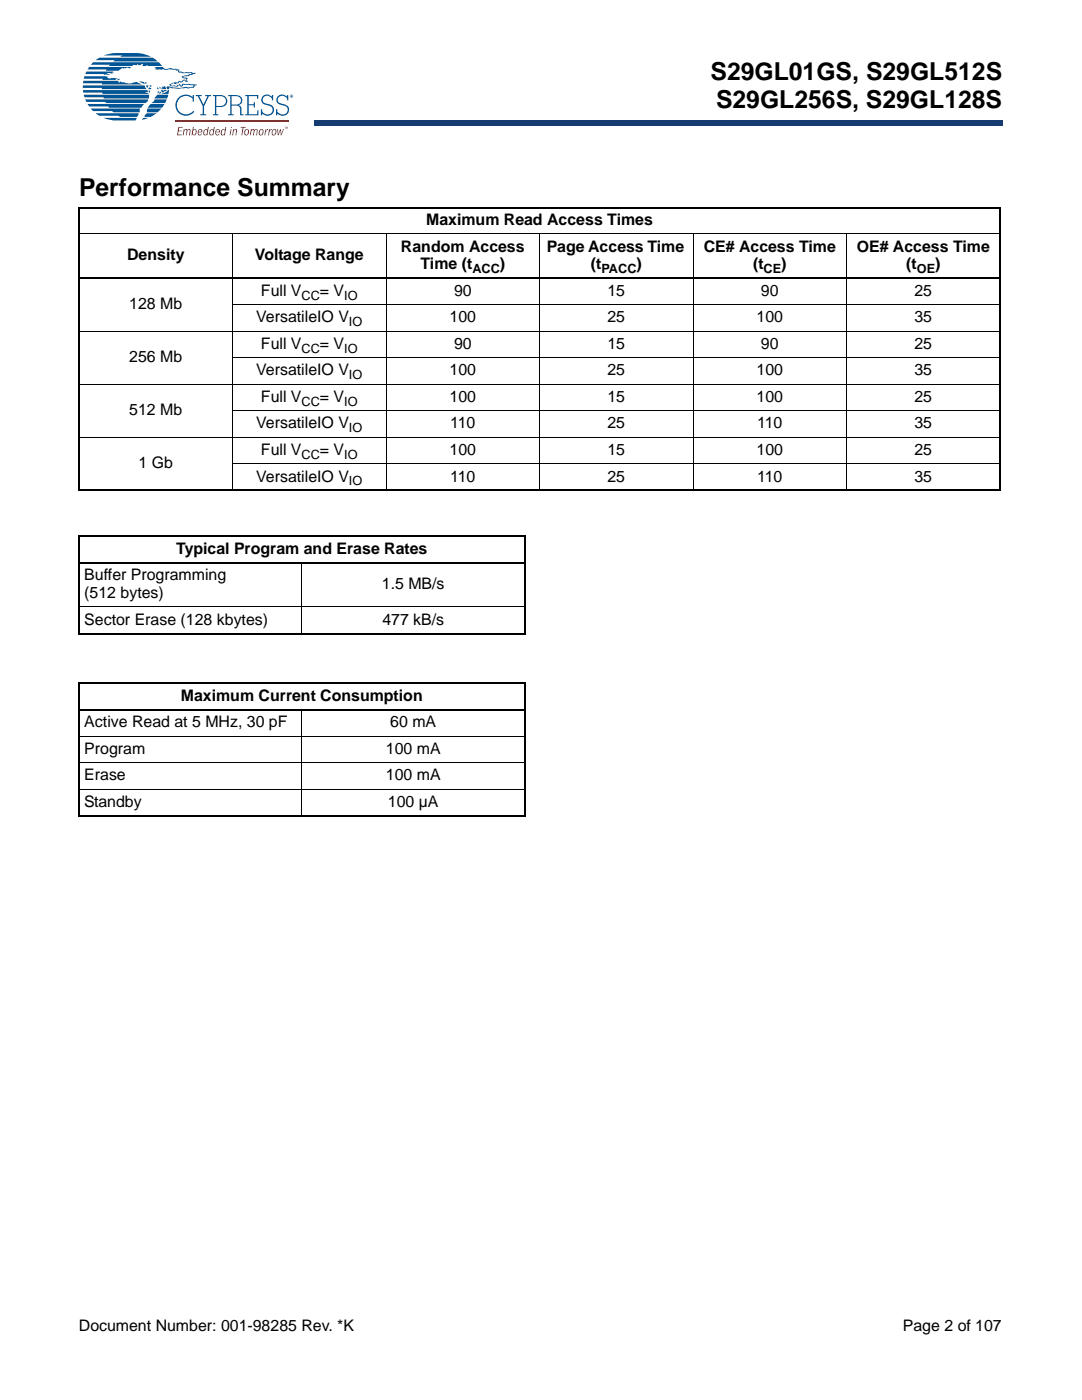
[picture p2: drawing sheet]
<svg xmlns="http://www.w3.org/2000/svg" width="216mm" height="279mm" viewBox="0 0 216 279" stroke-linecap="round" stroke-linejoin="round" font-family="sans-serif">
<defs><g id="words">
<g font-size="4.9">
<text x="141.8" y="16">S29GL01GS, S29GL512S</text>
<text x="142.9" y="21.6">S29GL256S, S29GL128S</text>
<text x="15.8" y="39.1">Performance Summary</text>
</g>
<g font-size="3.2">
<text x="85" y="44.9">Maximum Read Access Times</text>
<text x="25.4" y="52">Density</text>
<text x="50.9" y="52">Voltage Range</text>
<text x="80" y="50.2">Random Access</text>
<text x="83.9" y="53.8">Time (t</text>
<text x="99.7" y="53.8">)</text>
<text x="109.1" y="50.2">Page Access Time</text>
<text x="117.9" y="53.8">(t</text>
<text x="127" y="53.8">)</text>
<text x="140.4" y="50.2">CE# Access Time</text>
<text x="150.3" y="53.8">(t</text>
<text x="155.9" y="53.8">)</text>
<text x="171" y="50.2">OE# Access Time</text>
<text x="180.8" y="53.8">(t</text>
<text x="186.6" y="53.8">)</text>
<text x="52.1" y="59.1">Full V</text>
<text x="63.8" y="59.1">= V</text>
<text x="90.6" y="59.1">90</text>
<text x="121.2" y="59.1">15</text>
<text x="151.8" y="59.1">90</text>
<text x="182.5" y="59.1">25</text>
<text x="25.8" y="61.7">128 Mb</text>
<text x="51.1" y="64.3">VersatileIO V</text>
<text x="89.7" y="64.3">100</text>
<text x="121.2" y="64.3">25</text>
<text x="151" y="64.3">100</text>
<text x="182.5" y="64.3">35</text>
<text x="52.1" y="69.6">Full V</text>
<text x="63.8" y="69.6">= V</text>
<text x="90.6" y="69.6">90</text>
<text x="121.2" y="69.6">15</text>
<text x="151.8" y="69.6">90</text>
<text x="182.5" y="69.6">25</text>
<text x="25.8" y="72.3">256 Mb</text>
<text x="51.1" y="74.9">VersatileIO V</text>
<text x="89.7" y="74.9">100</text>
<text x="121.2" y="74.9">25</text>
<text x="151" y="74.9">100</text>
<text x="182.5" y="74.9">35</text>
<text x="25.8" y="82.9">512 Mb</text>
<text x="52.1" y="80.2">Full V</text>
<text x="63.8" y="80.2">= V</text>
<text x="89.7" y="80.2">100</text>
<text x="121.2" y="80.2">15</text>
<text x="151" y="80.2">100</text>
<text x="182.5" y="80.2">25</text>
<text x="51.1" y="85.5">VersatileIO V</text>
<text x="89.8" y="85.5">110</text>
<text x="121.2" y="85.5">25</text>
<text x="151.1" y="85.5">110</text>
<text x="182.5" y="85.5">35</text>
<text x="27.6" y="93.5">1 Gb</text>
<text x="52.1" y="90.8">Full V</text>
<text x="63.8" y="90.8">= V</text>
<text x="89.7" y="90.8">100</text>
<text x="121.2" y="90.8">15</text>
<text x="151" y="90.8">100</text>
<text x="182.5" y="90.8">25</text>
<text x="51.1" y="96.1">VersatileIO V</text>
<text x="89.8" y="96.1">110</text>
<text x="121.2" y="96.1">25</text>
<text x="151.1" y="96.1">110</text>
<text x="182.5" y="96.1">35</text>
<text x="35.1" y="110.6">Typical Program and Erase Rates</text>
<text x="16.8" y="115.8">Buffer Programming</text>
<text x="16.8" y="119.4">(512 bytes)</text>
<text x="76.2" y="117.6">1.5 MB/s</text>
<text x="16.8" y="124.7">Sector Erase (128 kbytes)</text>
<text x="76.3" y="124.7">477 kB/s</text>
<text x="36.1" y="139.8">Maximum Current Consumption</text>
<text x="16.8" y="145.1">Active Read at 5 MHz, 30 pF</text>
<text x="77.9" y="145.1">60 mA</text>
<text x="16.8" y="150.4">Program</text>
<text x="16.8" y="155.7">Erase</text>
<text x="77" y="155.7">100 mA</text>
<text x="77" y="150.4">100 mA</text>
<text x="16.8" y="161">Standby</text>
<text x="77.4" y="161">100 µA</text>
<text x="15.7" y="265.6">Document Number: 001-98285 Rev. *K</text>
<text x="180.1" y="265.6">Page 2 of 107</text>
</g>
<g font-size="2.5">
<text x="60.2" y="59.8">CC</text>
<text x="68.7" y="59.8">IO</text>
<text x="94.3" y="54.5">ACC</text>
<text x="120" y="54.5">PACC</text>
<text x="152.4" y="54.5">CE</text>
<text x="182.9" y="54.5">OE</text>
<text x="69.6" y="65.1">IO</text>
<text x="60.2" y="70.4">CC</text>
<text x="68.7" y="70.4">IO</text>
<text x="69.6" y="75.7">IO</text>
<text x="60.2" y="81">CC</text>
<text x="68.7" y="81">IO</text>
<text x="69.6" y="86.3">IO</text>
<text x="60.2" y="91.6">CC</text>
<text x="68.7" y="91.6">IO</text>
<text x="69.6" y="96.9">IO</text>
</g>
</g></defs>
<path d="M62.8 24.1h137.3v.9h-137.3z" fill="#163b71"/>
<path d="M62.7 25h137.3M62.8 24.1h137.2" fill="none" stroke="#163b71" stroke-width=".2"/>
<path d="M62.7 24h.2v1h-.2z" fill="#163b71"/>
<path d="M16.5 10.6h42v16.5h-42z" fill="#fff"/>
<g fill="#005596">
<path d="M29.8 17.4l.4 .1-.1 .2-.5 .1z"/>
<path d="M16.6 18h12.8a.28 .28 0 0 1 0 .3 .28 .28 0 0 1-.4 .1l.6 .3h-9.1l-.1-.2h-3.8z"/>
<path d="M17.2 14.3h5.5l-.3 .1 .3 .1-1.5 .1 .7 .2-.9 .1-.3 .1 .1-.2h-3.8z"/>
<path d="M19.1 12l.8-.5h10.5l1.1 .8h-8.9l.3-.3z"/>
<path d="M20.7 11.1l2-.5h4.5h-.2l1.7 .2 1.4 .5h-6.1l.5-.2z"/>
<path d="M16.6 16.1h6.9l.3 .5 .2-.3 .5 .1h.4l-.1 .2 1.3 .1a1.82 1.82 0 0 1 2.2 .2h-8v-.3h-3.7z"/>
<path d="M27.8 16.3l.5-.1 .4 .2 .1 .1 .4-.1 .1 .2-.7 .1z"/>
<path d="M16.9 15.2h4.2l.5 .1-.2 .1a.85 .85 0 0 0 1 .2h1.1l-.4 .4h-2.7l.1-.3h-3.8z"/>
<path d="M23.4 15.8l.4-.1v.3h-.4z"/>
<path d="M17.8 13.4h8.2l.1 .1-.2 .1-.5-.1-.4 .1a1.76 1.76 0 0 0-1.3 .5h-2.6l.2-.2h-3.8z"/>
<path d="M30.8 13.4h1.7a.98 .98 0 0 0 1.4 .2h.3l.1 .1 1.5 .2-.1 .2 .1 .2 .9 .2 .4-.2 1.3 .1-.1 .2h.8l-.9 .4-.3-.1-.1 .2-1.3 .2 .9 .3v.2l-.2 .2 .3 .2a.37 .37 0 0 1-.4 .2 .37 .37 0 0 1-.3-.3l-.6 .4-.4-.2-.2 .3h-.5l.2 .2h-.1a.69 .69 0 0 0-1.1 .2l1.2 .2v-.2l.6-.3 .2 .4a.61 .61 0 0 1 .9-.3l.7-.1 1.6 .2-.8 .6-2.9 .2-1.8-.3v.4h-.4a.31 .31 0 0 1-.2-.3 .31 .31 0 0 1 .3-.3l.9 .2a5.2 5.2 0 0 0 2.6-.1l.6 .2 1-.2-.1-.1 .2-.2-2.2-.1v.3l-.3 .1h-.2l-.2-.4-.4 .2v.3l-1.3-.2-.4-.3 1.1-.5a.92 .92 0 0 0 1-.3l.3 .2 .4-.3a.45 .45 0 0 1 .7 .2l-.1-.3 .1-.2a.55 .55 0 0 1-.9-.5l1.2-.2 .2-.2 .6-.1-.2-.1h-1.6l-.7-.1-.2-.1-.1-.3h-.3l-.2-.2-4.2-.1 .5-.3h-.3z"/>
<path d="M32.3 17.3l.5-.1 .2 .2 .2 .4h-1.1l.4-.2-.2-.1z"/>
<path d="M31.4 17.5l.3 .3h-.3z"/>
<path d="M16.5 17h12.4l.3 .8h-8.9v-.3h-3.8z"/>
<path d="M31.8 17.5h.3l-.1 .2z"/>
<path d="M29.9 17h.3v.2l-.1 .1h-.1z"/>
<path d="M29.2 17h.4l-.2 .5z"/>
<path d="M29.7 18l.3 .1-.1 .4-.2-.2z"/>
<path d="M18.5 12.6l.1-.2h13.1l.7 .8h-2.9l-.1-.2-.7 .2-.3-.1 .1-.4-.7 .3-.4-.2-.1 .2-.8-.1 .1 .3h-4.9l.2-.3h-3.8z"/>
<path d="M32.2 18h1.1a.44 .44 0 0 1-.7 0l-.2 .1 .4 .2-.4 .1z"/>
<path d="M32.3 18.6l.7-.2 .7-.4-.1 .7h-1.3z"/>
<path d="M32 18.3l.1 .1v.2l-.5 .1z"/>
<path d="M31.5 18.2l.3 .1-.3 .3z"/>
<path d="M16.7 18.9h13l.1 .2-.1 .6h-9l-.1-.3h-3.7z"/>
<path d="M17 19.8h12.5v.2l-.4 .6h-8l-.1-.3h-3.8z"/>
<path d="M17.5 20.7h11.2l-.5 .8h-6.4l-.2-.3-3.8 .1z"/>
<path d="M18.1 21.7h9.9l-.1 .7h-5.2l-.3-.2h-3.8z"/>
<path d="M19.1 22.6h8.6l-.4 .7h-3.3l-.4-.2h-3.8z"/>
<path d="M20.6 23.5h6.7l-.3 .5h-3.7h-1.1z"/>
<path d="M31.3 18.9h2.3l-.2 .8h-2.6z"/>
<path d="M30.8 19.8h2.5l-.4 .8h-2.6l.5-.5z"/>
<path d="M29.8 21l.3-.3h2.7l-.5 .8h-2.8z"/>
<path d="M29.5 21.7h2.7l-.8 .7h-2.1z"/>
<path d="M29.2 22.6h2l-1.1 .7h-1.3z"/>
<path d="M28.4 23.7l.2-.2h1l-1.3 .4z"/>
<path d="M35.7 19.5a2.15 2.15 0 0 1 2.7-.2v-.3h.3v1.3h-.3v-.6a1.84 1.84 0 0 0-2.6 0 1.84 1.84 0 0 0 .1 2.7 1.84 1.84 0 0 0 2.7-.3l.2 .2a2.11 2.11 0 0 1-3.1 .3 2.11 2.11 0 0 1 0-3.1z"/>
<path d="M39.1 19h1.1v.2h-.4l.8 1.7 .8-1.7h-.4v-.2h1.1v.2h-.4l-1 2v1.6h.4v.2h-1.1v-.2h.4v-1.6l-.9-2h-.4z"/>
<path d="M48.9 19h2.6v.7h-.2v-.5h-1.7v1.6h1v-.4h.3v1h-.3v-.4h-1v1.8h1.7v-.7h.3v.9h-2.7v-.2h.4v-3.6h-.4z"/>
<path d="M52.3 19.3a1.28 1.28 0 0 1 2 0v-.3h.2v1h-.2a.89 .89 0 0 0-1.1-.9 .89 .89 0 0 0-.6 1.3l.4 .2a1.49 1.49 0 0 1 1.7 1.3 1.34 1.34 0 0 1-.9 1.2 1.34 1.34 0 0 1-1.5-.4v.3h-.2v-1.2h.2a.99 .99 0 0 0 1.1 1 .89 .89 0 0 0 1-.7 .89 .89 0 0 0-.7-1 1.44 1.44 0 0 1-1.6-1.1z"/>
<path d="M55.4 19.3a1.28 1.28 0 0 1 1.9 0v-.3h.2v1h-.2a.89 .89 0 0 0-1.1-.9 .89 .89 0 0 0-.6 1.3l.4 .2a1.49 1.49 0 0 1 1.7 1.3 1.34 1.34 0 0 1-.9 1.2 1.34 1.34 0 0 1-1.5-.4v.3h-.2v-1.2h.2a.99 .99 0 0 0 1.1 1 .89 .89 0 0 0 1-.7 .89 .89 0 0 0-.7-1 1.44 1.44 0 0 1-1.6-1.1z"/>
<path d="M43.2 19.2v1.9a1.58 1.58 0 0 0 1.8-.6 .99 .99 0 0 0-1-1.3zM42.5 19a2.62 2.62 0 0 1 2.6 .4 1.21 1.21 0 0 1 .1 1.4 1.21 1.21 0 0 1-1.3 .6h-.7v1.4h.4v.2h-1.1v-.2h.4v-3.6h-.4z"/>
<path d="M46.2 19.2v1.7h1a.84 .84 0 0 0 .9-.9 .84 .84 0 0 0-1-.8zM45.5 19a2.71 2.71 0 0 1 2.6 .4 .99 .99 0 0 1-.5 1.6 .77 .77 0 0 1 .6 .9v.9h.4v.2h-.7v-1.1a.73 .73 0 0 0-.9-.8h-.8v1.7h.4v.2h-1.1v-.2h.4v-3.6h-.4z"/>
</g>
<path d="M35 24.2h22.7" fill="none" stroke="#e12726" stroke-width=".29"/>
<g fill="#e12726">
<path d="M35.6 25.3h.9v.2h-.7l-.1 .6h.6l-.1 .1h-.6l-.1 .6h.8v.2h-1z"/>
<path d="M36.7 25.8h.1v.2l.3-.3 .3 .3a.35 .35 0 0 1 .5-.2 .35 .35 0 0 1 .1 .5l-.1 .7h-.2l.2-.9-.3-.2-.3 1.1h-.2l.1-.9-.1-.2a1.08 1.08 0 0 0-.5 1.1h-.1z"/>
<path d="M46.5 25.8h.2v.2a.35 .35 0 0 1 .5-.2 .35 .35 0 0 1 .1 .5l-.1 .7h-.2l.1-.9v-.2h-.3l-.3 1.1h-.2z"/>
<path d="M48 25.3h1v.2h-.4l-.3 1.5h-.1l.2-1.5h-.4z"/>
<path d="M50.1 25.8h.1v.2l.3-.3 .3 .3a.35 .35 0 0 1 .5-.2 .35 .35 0 0 1 .1 .5l-.1 .7h-.2l.1-.9-.2-.2-.3 1.1h-.2l.1-.9-.1-.2a1.08 1.08 0 0 0-.5 1.1h-.2z"/>
<path d="M53 25.8h.1v.2l.4-.3v.2l-.3 .2-.3 .9h-.1z"/>
<path d="M53.7 25.8h.2l-.1 .2 .4-.3v.2l-.3 .2-.2 .9h-.2z"/>
<path d="M55.3 25.8h.2l.1 .9 .3-.9h.2v.9l.4-.9h.2l-.5 1.2h-.2l-.1-1-.3 1h-.2z"/>
<path d="M38.7 26l-.2 .6 .2 .3a.74 .74 0 0 0 .3-.9zM38.5 25.3h.2l-.1 .6 .3-.2a.68 .68 0 0 1 .3 .8 .68 .68 0 0 1-.6 .5l-.2-.2-.2 .2z"/>
<path d="M39.8 25.9l-.2 .4h.6l-.1-.4zM39.6 26a.43 .43 0 0 1 .7 0l.1 .4-.8 .1 .1 .4 .3-.1 .2-.2 .1 .1a.45 .45 0 0 1-.4 .3 .45 .45 0 0 1-.4-.2z"/>
<path d="M40.9 26l-.2 .6 .1 .3a.54 .54 0 0 0 .5-.4 .54 .54 0 0 0-.2-.6zM40.7 26l.4-.3 .3 .2 .1-.6h.2l-.3 1.7h-.2v-.2a.37 .37 0 0 1-.3 .2 .37 .37 0 0 1-.3-.2z"/>
<path d="M42.1 26l-.2 .6 .1 .3a.54 .54 0 0 0 .5-.4 .54 .54 0 0 0-.2-.6zM41.9 26l.4-.3 .3 .2 .1-.6h.2l-.3 1.7h-.2v-.2a.37 .37 0 0 1-.3 .2 .37 .37 0 0 1-.3-.2z"/>
<path d="M43.3 25.9l-.1 .4h.5l-.1-.4zM43.1 26a.43 .43 0 0 1 .7 0l.1 .4-.8 .1 .1 .4 .3-.1 .2-.2 .1 .1a.45 .45 0 0 1-.4 .3 .45 .45 0 0 1-.4-.2z"/>
<path d="M44.4 26l-.2 .6 .1 .3a.54 .54 0 0 0 .5-.4 .54 .54 0 0 0-.2-.6zM44.2 26l.4-.3 .3 .2 .1-.6h.2l-.3 1.7h-.2v-.2a.37 .37 0 0 1-.3 .2 .37 .37 0 0 1-.3-.2z"/>
<path d="M46.1 25.3h.2l-.1 .2h-.2zM46 25.8h.2l-.2 1.2h-.2z"/>
<path d="M49.1 26l-.2 .5 .2 .4a.58 .58 0 0 0 .2-1zM48.9 25.9a.45 .45 0 0 1 .7 .1 .69 .69 0 0 1 0 .7 .69 .69 0 0 1-.7 .3 .87 .87 0 0 1 0-1.1z"/>
<path d="M52 26l-.2 .5 .3 .4a.58 .58 0 0 0 .1-1zM51.8 25.9a.45 .45 0 0 1 .8 .1 .69 .69 0 0 1-.1 .7 .69 .69 0 0 1-.7 .3 .87 .87 0 0 1 0-1.1z"/>
<path d="M54.5 26l-.1 .5 .2 .4a.58 .58 0 0 0 .2-1zM54.4 25.9a.45 .45 0 0 1 .7 .1 .69 .69 0 0 1 0 .7 .69 .69 0 0 1-.7 .3 .87 .87 0 0 1 0-1.1z"/>
<path d="M57.1 25.3l.2 .3 .2-.3v.4l-.1-.3-.1 .3-.1-.3-.1 .3zM56.8 25.3h.3l-.1 .4z"/>
</g>
<path d="M58.1 19.1h.1zM58 19h.3v.4l-.1-.2-.2 .2zM57.9 19.2a.26 .26 0 0 0 .5 0 .26 .26 0 0 0-.5 0zM57.9 19.2a.32 .32 0 0 1 .6 0 .32 .32 0 0 1-.6 0z" fill="#005596"/>
<g fill="none" stroke="#000" stroke-width=".36">
<path d="M15.6 41.4h184.1M15.6 55.5h184.1M15.8 41.6v56.1M199.6 41.6v56.1M15.6 97.9h184.1M15.6 107.1h89.3M15.6 112.3h89.3M15.8 107.2v19.1M104.7 107.2v19.1M15.6 126.4h89.3M15.6 136.3h89.3M15.8 136.5v26.1"/>
<path d="M104.7 136.5v26.1M15.6 141.6h89.3M15.6 162.8h89.3"/>
</g>
<g fill="none" stroke="#000" stroke-width=".2">
<path d="M15.6 46.7h184.1M46.4 46.6v51.4M77 46.6v51.4M107.7 46.6v51.4M138.3 46.6v51.4M168.9 46.6v51.4M15.6 66.1h184.1M15.6 76.7h184.1M46.3 60.8h153.4M46.3 71.4h153.4M15.6 87.3h184.1M46.3 82h153.4"/>
<path d="M46.3 92.6h153.4M60.2 112.1v14.5M15.6 121.1h89.3M15.6 146.9h89.3M15.6 152.2h89.3M15.6 157.5h89.3M60.2 141.4v21.5"/>
</g>
<use href="#words"/>
</svg>
